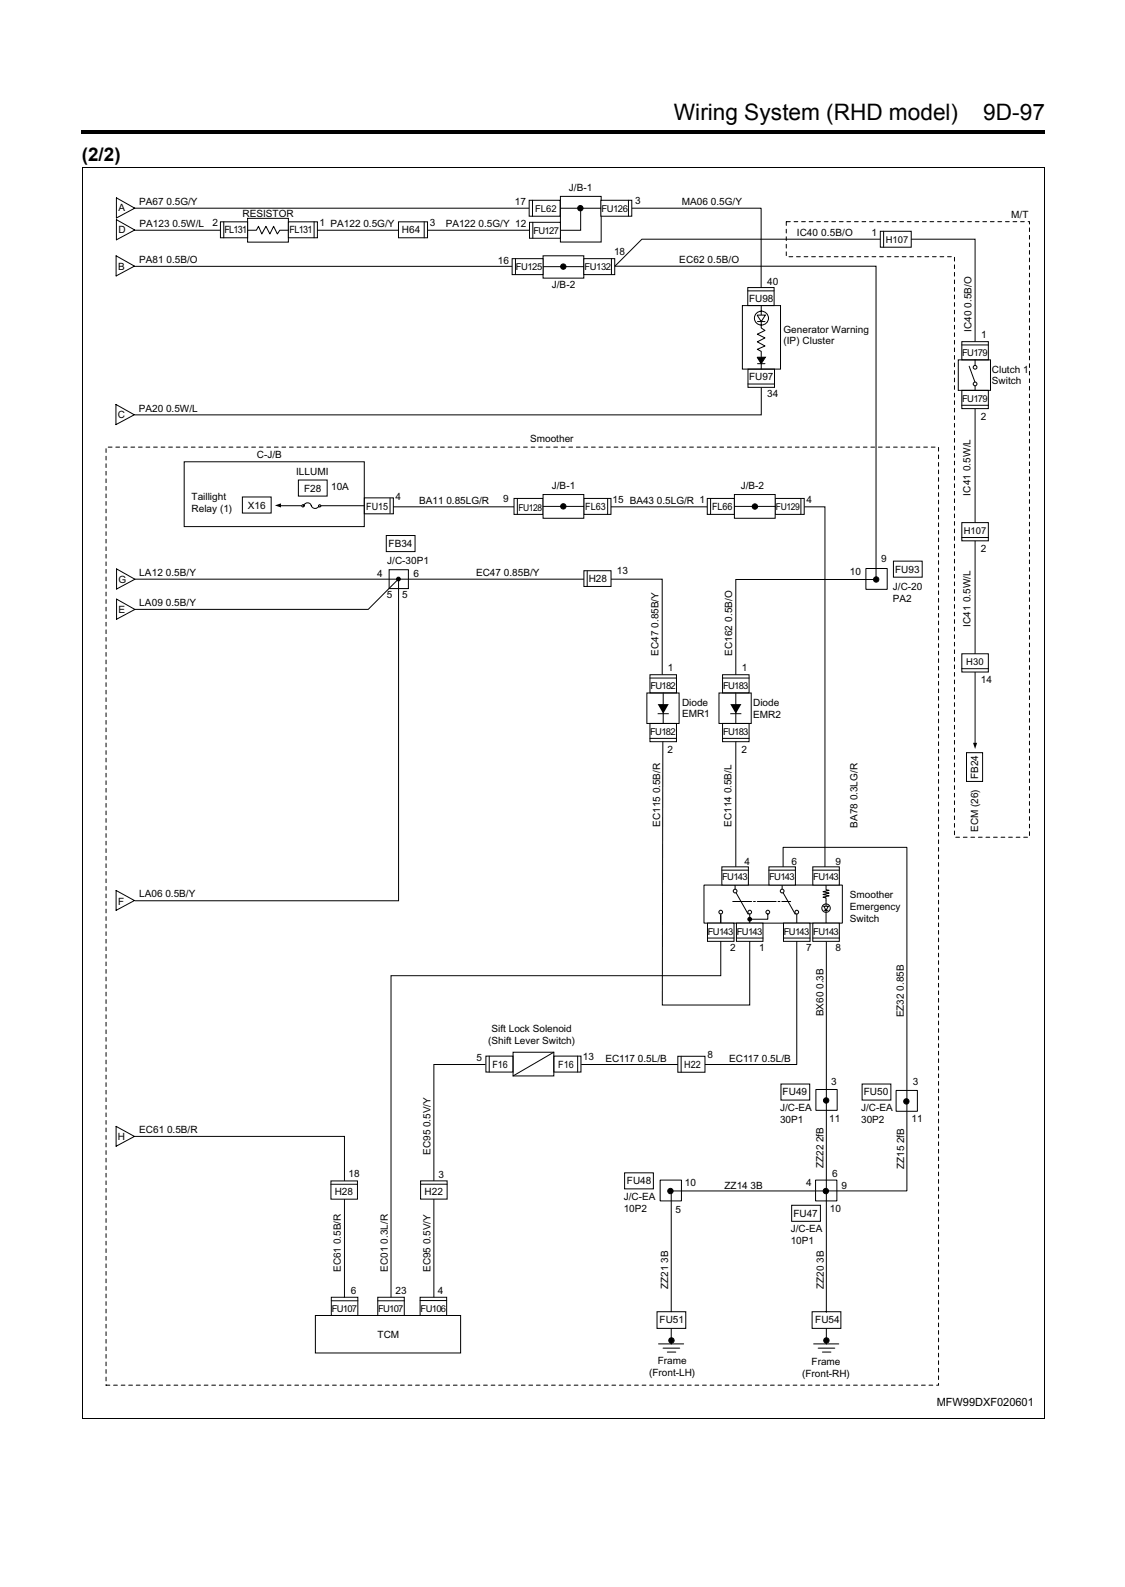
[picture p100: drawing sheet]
<svg xmlns="http://www.w3.org/2000/svg" width="210mm" height="297mm" viewBox="0 0 210 297" stroke-linecap="round" stroke-linejoin="round" font-family="sans-serif">
<defs><g id="words">
<g font-size="4.2">
<text x="125.9" y="22.5">Wiring System (RHD model)</text>
<text x="183.8" y="22.5">9D-97</text>
</g>
<text font-size="3.5" x="15.3" y="30">(2/2)</text>
<text font-size="2.1" x="175.1" y="262.9">MFW99DXF020601</text>
<g font-size="1.9">
<text x="106.3" y="35.7">J/B-1</text>
<text x="22.2" y="39.5">A</text>
<text x="26" y="38.3">PA67 0.5G/Y</text>
<text x="45.3" y="40.5">RESISTOR</text>
<text x="96.2" y="38.3">17</text>
<text x="118.7" y="38.1">3</text>
<text x="127.5" y="38.4">MA06 0.5G/Y</text>
<text x="189" y="40.8">M/T</text>
<text x="22.2" y="43.6">D</text>
<text x="26.1" y="42.4">PA123 0.5W/L</text>
<text x="39.7" y="42.2">2</text>
<text x="41.9" y="43.6">FL131</text>
<text x="54.1" y="43.6">FL131</text>
<text x="59.7" y="42.2">1 PA122 0.5G/Y</text>
<text x="75.1" y="43.6">H64</text>
<text x="80.3" y="42.2">3</text>
<text x="83.3" y="42.4">PA122 0.5G/Y 12</text>
<text x="114.8" y="47.7">18</text>
<text x="148.9" y="44.2">IC40 0.5B/O</text>
<text x="162.9" y="44.1">1</text>
<text x="22.1" y="50.4">B</text>
<text x="26" y="49.1">PA81 0.5B/O</text>
<text x="93.1" y="49.3">16</text>
<text x="103.1" y="53.9">J/B-2</text>
<text x="126.9" y="49.1">EC62 0.5B/O</text>
<text x="143.4" y="53.3">40</text>
<text x="140" y="56.4">FU98</text>
<text x="146.4" y="62.2">Generator Warning</text>
<text x="146.4" y="64.4">(IP) Cluster</text>
<text x="181.6" y="62.1" transform="rotate(-90 181.6 62.1)">IC40 0.5B/O</text>
<text x="183.4" y="63.2">1</text>
<text x="140" y="71.1">FU97</text>
<text x="185.4" y="69.6">Clutch 1</text>
<text x="185.4" y="71.9">Switch</text>
<text x="25.9" y="77">PA20 0.5W/L</text>
<text x="143.4" y="74.3">34</text>
<text x="22" y="78.2">C</text>
<text x="99.1" y="82.7">Smoother</text>
<text x="183.3" y="78.5">2</text>
<text x="48" y="85.7">C-J/B</text>
<text x="55.4" y="88.7">ILLUMI</text>
<text x="35.8" y="93.5">Taillight</text>
<text x="35.8" y="95.7">Relay (1)</text>
<text x="46.3" y="95.1">X16</text>
<text x="56.8" y="91.9">F28</text>
<text x="61.9" y="91.6">10A</text>
<text x="68.5" y="95.3">FU15</text>
<text x="73.9" y="93.5">4</text>
<text x="78.3" y="94.2">BA11 0.85LG/R</text>
<text x="94.1" y="93.8">9</text>
<text x="103.1" y="91.5">J/B-1</text>
<text x="109.4" y="95.4">FL63</text>
<text x="114.5" y="94">15 BA43 0.5LG/R 1</text>
<text x="133.1" y="95.4">FL66</text>
<text x="138.4" y="91.5">J/B-2</text>
<text x="150.7" y="94">4</text>
<text x="181.4" y="92.7" transform="rotate(-90 181.4 92.7)">IC41 0.5W/L</text>
<text x="26" y="107.6">LA12 0.5B/Y</text>
<text x="70.5" y="107.9">4</text>
<text x="72.4" y="105.4">J/C-30P1</text>
<text x="72.6" y="102.3">FB34</text>
<text x="77.3" y="108">6</text>
<text x="89" y="107.7">EC47 0.85B/Y</text>
<text x="115.3" y="107.2">13</text>
<text x="158.8" y="107.5">10</text>
<text x="164.7" y="105.1">9</text>
<text x="167.3" y="107">FU93</text>
<text x="183.3" y="103.1">2</text>
<text x="22.1" y="108.9">G</text>
<text x="26" y="113.3">LA09 0.5B/Y</text>
<text x="72.3" y="111.8">5</text>
<text x="75.2" y="111.8">5</text>
<text x="110" y="108.8">H28</text>
<text x="166.9" y="110.3">J/C-20</text>
<text x="166.9" y="112.5">PA2</text>
<text x="22.1" y="114.6">E</text>
<text x="181.4" y="117.2" transform="rotate(-90 181.4 117.2)">IC41 0.5W/L</text>
<text x="123.1" y="122.6" transform="rotate(-90 123.1 122.6)">EC47 0.85B/Y</text>
<text x="124.8" y="125.5">1</text>
<text x="136.8" y="122.6" transform="rotate(-90 136.8 122.6)">EC162 0.5B/O</text>
<text x="138.7" y="125.5">1</text>
<text x="127.5" y="131.9">Diode</text>
<text x="140.8" y="132">Diode</text>
<text x="183.3" y="127.7">14</text>
<text x="127.5" y="134.1">EMR1</text>
<text x="140.8" y="134.2">EMR2</text>
<text x="124.8" y="140.8">2</text>
<text x="138.6" y="140.8">2</text>
<text x="182.8" y="145.6" transform="rotate(-90 182.8 145.6)">FB24</text>
<text x="123.4" y="154.6" transform="rotate(-90 123.4 154.6)">EC115 0.5B/R</text>
<text x="136.7" y="154.6" transform="rotate(-90 136.7 154.6)">EC114 0.5B/L</text>
<text x="160.3" y="154.7" transform="rotate(-90 160.3 154.7)">BA78 0.3LG/R</text>
<text x="182.8" y="155.6" transform="rotate(-90 182.8 155.6)">ECM (26)</text>
<text x="139.1" y="161.7">4</text>
<text x="147.9" y="161.7">6</text>
<text x="156.1" y="161.7">9</text>
<text x="26" y="167.8">LA06 0.5B/Y</text>
<text x="158.8" y="167.9">Smoother</text>
<text x="22.1" y="169.1">F</text>
<text x="158.8" y="170.1">Emergency</text>
<text x="158.8" y="172.4">Switch</text>
<text x="136.5" y="177.9">2</text>
<text x="141.9" y="177.9">1</text>
<text x="150.7" y="177.9">7</text>
<text x="156.1" y="177.9">8</text>
<text x="153.9" y="190" transform="rotate(-90 153.9 190)">BX60 0.3B</text>
<text x="168.9" y="190.2" transform="rotate(-90 168.9 190.2)">EZ32 0.85B</text>
<text x="91.3" y="195.1">(Shift Lever Switch)</text>
<text x="91.9" y="192.9">Sift Lock Solenoid</text>
<text x="132.2" y="197.8">8</text>
<text x="89.1" y="198.3">5</text>
<text x="92" y="199.6">F16</text>
<text x="104.3" y="199.6">F16</text>
<text x="108.9" y="198.2">13</text>
<text x="113.1" y="198.5">EC117 0.5L/B</text>
<text x="127.9" y="199.6">H22</text>
<text x="136.3" y="198.6">EC117 0.5L/B</text>
<text x="155.3" y="202.8">3</text>
<text x="170.6" y="202.8">3</text>
<text x="145.8" y="207.7">J/C-EA</text>
<text x="145.8" y="209.9">30P1</text>
<text x="146.3" y="204.8">FU49</text>
<text x="155" y="209.7">11</text>
<text x="160.9" y="207.7">J/C-EA</text>
<text x="160.9" y="209.9">30P2</text>
<text x="161.4" y="204.8">FU50</text>
<text x="170.4" y="209.7">11</text>
<text x="22" y="213.1">H</text>
<text x="26" y="211.8">EC61 0.5B/R</text>
<text x="80.5" y="215.9" transform="rotate(-90 80.5 215.9)">EC95 0.5V/Y</text>
<text x="65.2" y="220.1">18</text>
<text x="81.9" y="220.2">3</text>
<text x="117.2" y="221.4">FU48</text>
<text x="128" y="221.7">10</text>
<text x="150.7" y="221.8">4</text>
<text x="153.9" y="218.4" transform="rotate(-90 153.9 218.4)">ZZ22 2fB</text>
<text x="155.5" y="220">6</text>
<text x="169" y="218.6" transform="rotate(-90 169 218.6)">ZZ15 2fB</text>
<text x="62.6" y="223.5">H28</text>
<text x="79.3" y="223.4">H22</text>
<text x="116.6" y="224.3">J/C-EA</text>
<text x="116.6" y="226.5">10P2</text>
<text x="126.3" y="226.7">5</text>
<text x="135.4" y="222.2">ZZ14 3B</text>
<text x="148.3" y="227.5">FU47</text>
<text x="155.1" y="226.5">10</text>
<text x="157.3" y="222.2">9</text>
<text x="147.8" y="230.4">J/C-EA</text>
<text x="147.8" y="232.6">10P1</text>
<text x="63.7" y="237.8" transform="rotate(-90 63.7 237.8)">EC61 0.5B/R</text>
<text x="72.5" y="237.8" transform="rotate(-90 72.5 237.8)">EC01 0.3L/R</text>
<text x="80.5" y="237.8" transform="rotate(-90 80.5 237.8)">EC95 0.5V/Y</text>
<text x="65.6" y="241.9">6</text>
<text x="73.9" y="241.9">23</text>
<text x="81.8" y="241.9">4</text>
<text x="124.9" y="241" transform="rotate(-90 124.9 241)">ZZ21 3B</text>
<text x="154" y="241" transform="rotate(-90 154 241)">ZZ20 3B</text>
<text x="70.6" y="250.1">TCM</text>
<text x="123.3" y="247.4">FU51</text>
<text x="152.4" y="247.4">FU54</text>
<text x="121.3" y="257.2">(Front-LH)</text>
<text x="122.9" y="255">Frame</text>
<text x="149.9" y="257.3">(Front-RH)</text>
<text x="151.7" y="255.1">Frame</text>
</g>
<g font-size="1.8">
<text x="100" y="39.7">FL62</text>
<text x="112.4" y="39.6">FU126</text>
<text x="99.7" y="43.8">FU127</text>
<text x="165.5" y="45.4">H107</text>
<text x="96.4" y="50.5">FU125</text>
<text x="109.3" y="50.5">FU132</text>
<text x="179.8" y="66.5">FU179</text>
<text x="179.8" y="75.1">FU179</text>
<text x="96.9" y="95.5">FU128</text>
<text x="145" y="95.3">FU129</text>
<text x="180.1" y="99.8">H107</text>
<text x="180.6" y="124.3">H30</text>
<text x="121.6" y="128.8">FU182</text>
<text x="135.1" y="128.8">FU183</text>
<text x="121.5" y="137.4">FU182</text>
<text x="135.1" y="137.4">FU183</text>
<text x="135" y="164.6">FU143</text>
<text x="143.8" y="164.6">FU143</text>
<text x="152" y="164.6">FU143</text>
<text x="132.3" y="174.8">FU143 FU143</text>
<text x="146.5" y="174.8">FU143 FU143</text>
<text x="62" y="245.2">FU107</text>
<text x="70.7" y="245.2">FU107</text>
<text x="78.6" y="245.2">FU106</text>
</g>
</g></defs>
<path d="M15.3 24.3h180v.8h-180z" fill="#000"/>
<path d="M18.3 33.2h175.3v230.4h-175.3z" fill="#fff"/>
<path d="M104.7 36.7h7.7v8.5h-7.7z" fill="#fff" stroke="#000" stroke-width=".19"/>
<g fill="none" stroke="#000" stroke-width=".19">
<path d="M25 38.9h73.8M25.2 49.8h70.5M114.9 49.8h48.8v58.5h-26.2v17.9M138.7 57.1h7.2v11.9h-7.2zM139.8 53.8h4.9v3.3h-4.9zM139.8 54.4h4.9M142.3 57.1v4.2l.7 .5-1.5 .7 1.5 .7-1.5 .7 1.5 .8-1.5 .6 .8 .4v3.3M139.8 69h5v3.4h-5zM139.8 71.8h5M141.6 60.1h1.4M142.3 72.6v5h-117.1M52.5 94.5h3.9"/>
<path d="M56.5 94.4h.3v.3h-.3zM56.8 94.5a.71 .71 0 0 1 .7-.5 .71 .71 0 0 1 .7 .5M58.2 94.5a.74 .74 0 0 0 .6 .6 .74 .74 0 0 0 .8-.5M59.6 94.4h.3v.3h-.3zM60 94.5h8M68.1 93.1h5.4v3h-5.4zM72.9 93.2v2.8M73.5 94.8h80.7v67.3M25.2 108.3h98.6v17.8M74.5 108.4v60h-49.3M137.5 138.7v23.4M134.7 175.8v6.6h-61.6v60.1"/>
<path d="M148.9 172.6v26.4h-40.2M25.1 212.5h39.3v30M58.9 245.9h27.2v7h-27.2zM61.9 242.5h5v3.4h-5zM61.9 243.2h5M70.6 242.5h5v3.4h-5zM70.6 243.2h5"/>
<circle cx="142.3" cy="59.5" r="1.31"/>
</g>
<path d="M141.5 58.9h1.5l-.7 1.2z" fill="#fff" stroke="#000" stroke-width=".19"/>
<path d="M141.6 68h1.4M72.7 106.5h3.6v3.5h-3.6zM90.7 199h-9.6v44.1" fill="none" stroke="#000" stroke-width=".19"/>
<path d="M141.5 66.8h1.5l-.7 1.2z" fill="#000" stroke="#000" stroke-width=".19"/>
<circle cx="74.5" cy="108.3" r=".35" fill="#000" stroke="#000" stroke-width=".19"/>
<path d="M78.5 242.5h5v3.4h-5z" fill="#fff" stroke="#000" stroke-width=".19"/>
<path d="M78.5 243.1h5" fill="none" stroke="#000" stroke-width=".19"/>
<path d="M78.6 220.8h5v3.4h-5z" fill="#fff" stroke="#000" stroke-width=".19"/>
<path d="M78.6 221.4h5" fill="none" stroke="#000" stroke-width=".19"/>
<path d="M61.8 220.8h5v3.4h-5z" fill="#fff" stroke="#000" stroke-width=".19"/>
<path d="M61.8 221.4h5" fill="none" stroke="#000" stroke-width=".19"/>
<path d="M135 126.1h5v3.4h-5z" fill="#fff" stroke="#000" stroke-width=".19"/>
<path d="M135 126.8h5" fill="none" stroke="#000" stroke-width=".19"/>
<path d="M135 135.2h5v3.5h-5z" fill="#fff" stroke="#000" stroke-width=".19"/>
<path d="M135 138h5" fill="none" stroke="#000" stroke-width=".19"/>
<path d="M121.5 126.1h4.9v3.4h-4.9z" fill="#fff" stroke="#000" stroke-width=".19"/>
<path d="M121.5 126.8h4.9" fill="none" stroke="#000" stroke-width=".19"/>
<path d="M121.5 135.2h4.9v3.5h-4.9z" fill="#fff" stroke="#000" stroke-width=".19"/>
<path d="M121.5 138h4.9M131.6 165.5h25.8v7.1h-25.8zM134.7 171.1v1.5M140.1 170.9v1.7M146.2 165.5v1.1M148.9 170.9v1.7M154 170.2h.8M154.4 168.4v4.2" fill="none" stroke="#000" stroke-width=".19"/>
<path d="M146.2 166.6l2.4 4.3z" fill="#000" stroke="#000" stroke-width=".19"/>
<path d="M136.9 168.5h10.9" fill="none" stroke="#000" stroke-width=".19" stroke-dasharray="3.5 .4 .4 .4"/>
<path d="M154 169.4h.8l-.4 .8z" fill="#fff" stroke="#000" stroke-width=".19"/>
<g fill="none" stroke="#000" stroke-width=".19">
<path d="M118.1 38.9h24.1v14.8M123.9 138.8l-.1 49.1h16.3v-15.3M134.7 170.9v1.7M137.4 165.5v1.1M143.5 170.9v.9h-3.4M146.4 164.4v-6h23.1v64.2h-15.1M154.4 165.5v.8l.6 .1-1.2 .3 1.2 .3-1.2 .2 1.2 .3-1.2 .2 .6 .2v.5"/>
<circle cx="134.7" cy="170.5" r=".35"/>
<circle cx="143.5" cy="170.5" r=".35"/>
<circle cx="154.4" cy="169.8" r=".79"/>
</g>
<path d="M137.4 166.6l2.4 4.3z" fill="#000" stroke="#000" stroke-width=".19"/>
<circle cx="137.4" cy="166.6" r=".35" fill="#fff" stroke="#000" stroke-width=".19"/>
<circle cx="140.1" cy="170.5" r=".35" fill="none" stroke="#000" stroke-width=".19"/>
<g fill="#fff" stroke="#000" stroke-width=".19">
<circle cx="146.2" cy="166.6" r=".35"/>
<circle cx="148.9" cy="170.5" r=".35"/>
</g>
<path d="M120.9 129.5h6v5.7h-6zM122.9 133.4h2.1M124 129.5v5.7M134.4 129.5h6v5.7h-6zM136.5 133.4h2.1M137.5 129.5v5.7" fill="none" stroke="#000" stroke-width=".19"/>
<path d="M122.9 131.6h2.1l-1 1.8zM136.5 131.6h2.1l-1.1 1.8z" fill="#000"/>
<path d="M90.8 197.4h5.1v3h-5.1z" fill="#fff" stroke="#000" stroke-width=".19"/>
<path d="M91.4 197.4v3" fill="none" stroke="#000" stroke-width=".19"/>
<path d="M103.5 197.4h5.1v3h-5.1z" fill="#fff" stroke="#000" stroke-width=".19"/>
<path d="M95.9 196.7h7.6v4.4h-7.6zM108 197.4v3" fill="none" stroke="#000" stroke-width=".19"/>
<path d="M134.9 162.1h5v3.4h-5z" fill="#fff" stroke="#000" stroke-width=".19"/>
<path d="M134.9 162.7h5" fill="none" stroke="#000" stroke-width=".19"/>
<path d="M143.7 162.1h5v3.4h-5z" fill="#fff" stroke="#000" stroke-width=".19"/>
<path d="M143.7 162.7h5" fill="none" stroke="#000" stroke-width=".19"/>
<path d="M151.9 162.1h5v3.4h-5z" fill="#fff" stroke="#000" stroke-width=".19"/>
<path d="M151.9 162.7h5" fill="none" stroke="#000" stroke-width=".19"/>
<path d="M132.2 172.6h5v3.4h-5z" fill="#fff" stroke="#000" stroke-width=".19"/>
<path d="M132.2 175.4h5" fill="none" stroke="#000" stroke-width=".19"/>
<path d="M137.6 172.6h5v3.4h-5z" fill="#fff" stroke="#000" stroke-width=".19"/>
<path d="M137.6 175.4h5" fill="none" stroke="#000" stroke-width=".19"/>
<path d="M146.4 172.6h5v3.4h-5z" fill="#fff" stroke="#000" stroke-width=".19"/>
<path d="M146.4 175.4h5" fill="none" stroke="#000" stroke-width=".19"/>
<path d="M151.9 172.6h5v3.4h-5z" fill="#fff" stroke="#000" stroke-width=".19"/>
<path d="M151.9 175.4h5" fill="none" stroke="#000" stroke-width=".19"/>
<path d="M126.7 197.5h5.1v3h-5.1z" fill="#fff" stroke="#000" stroke-width=".19"/>
<path d="M34.4 86.3h33.7v12.1h-33.7zM45.3 92.9h5.4v3h-5.4zM55.8 89.7h5.3v3h-5.3zM72.2 100.1h5.4v3h-5.4zM127.3 197.5v3" fill="none" stroke="#000" stroke-width=".19"/>
<path d="M51.4 94.5l1.1-.4v.8z" fill="#000"/>
<circle cx="140.1" cy="171.8" r=".35" fill="#000" stroke="#000" stroke-width=".19"/>
<path d="M109.1 106.7h5.1v2.9h-5.1z" fill="#fff" stroke="#000" stroke-width=".19"/>
<path d="M21.8 37l3.4 1.9-3.4 1.9zM21.7 47.8l3.4 2-3.4 1.8zM21.7 75.6l3.4 1.9-3.4 1.9zM21.8 106.4l3.4 1.9-3.4 1.8zM109.7 106.8v2.8M21.7 166.5l3.4 1.9-3.4 1.8zM21.7 210.6l3.4 1.9-3.4 1.8z" fill="none" stroke="#000" stroke-width=".19"/>
<path d="M132.2 93.2h5.1v3h-5.1z" fill="#fff" stroke="#000" stroke-width=".19"/>
<path d="M132.8 93.2v3" fill="none" stroke="#000" stroke-width=".19"/>
<path d="M144.9 93.2h5.4v3h-5.4z" fill="#fff" stroke="#000" stroke-width=".19"/>
<path d="M149.7 93.2v3" fill="none" stroke="#000" stroke-width=".19"/>
<path d="M137.3 92.5h7.6v4.4h-7.6z" fill="#fff" stroke="#000" stroke-width=".19"/>
<path d="M137.3 94.7h7.6" fill="none" stroke="#000" stroke-width=".19"/>
<path d="M96.1 93.2h5.4v3h-5.4z" fill="#fff" stroke="#000" stroke-width=".19"/>
<path d="M96.7 93.2v3" fill="none" stroke="#000" stroke-width=".19"/>
<path d="M109.1 93.2h5.1v3h-5.1z" fill="#fff" stroke="#000" stroke-width=".19"/>
<path d="M113.6 93.2v3" fill="none" stroke="#000" stroke-width=".19"/>
<path d="M101.5 92.5h7.6v4.4h-7.6z" fill="#fff" stroke="#000" stroke-width=".19"/>
<g fill="none" stroke="#000" stroke-width=".19">
<path d="M101.6 94.7h7.5M167 104.9h5.4v3h-5.4zM154.4 176.1v69.2M116.7 219.3h5.4v3h-5.4zM146 202.7h5.3v3h-5.3zM161.1 202.7h5.4v3h-5.4zM125.5 222.6v22.6M125.6 222.6h28.7M148 225.3h5.3v3h-5.3zM122.8 245.2h5.4v3.1h-5.4zM123.1 251.2h4.7M123.9 252h3.1"/>
<path d="M124.7 252.8h1.6M125.5 248.4v2.8M151.8 245.2h5.4v3.1h-5.4zM152.1 251.2h4.7M152.9 252h3.1M153.7 252.8h1.6M154.4 248.4v2.8"/>
</g>
<circle cx="105.3" cy="94.7" r=".5" fill="#000" stroke="#000" stroke-width=".19"/>
<path d="M98.9 37.4h5.8v3h-5.8z" fill="#fff" stroke="#000" stroke-width=".19"/>
<path d="M99.5 37.4v3" fill="none" stroke="#000" stroke-width=".19"/>
<path d="M112.3 37.4h5.8v3h-5.8z" fill="#fff" stroke="#000" stroke-width=".19"/>
<path d="M117.5 37.4v3" fill="none" stroke="#000" stroke-width=".19"/>
<path d="M101.5 47.8h7.6v4.2h-7.6z" fill="#fff" stroke="#000" stroke-width=".19"/>
<path d="M104.7 38.9h7.6" fill="none" stroke="#000" stroke-width=".19"/>
<path d="M95.7 48.4h5.8v2.9h-5.8z" fill="#fff" stroke="#000" stroke-width=".19"/>
<path d="M96.3 48.4v2.9" fill="none" stroke="#000" stroke-width=".19"/>
<path d="M109.1 48.4h5.8v2.9h-5.8z" fill="#fff" stroke="#000" stroke-width=".19"/>
<path d="M101.6 49.8h7.5M114.3 48.4v2.9M164.5 44.7h-44.5l-5.1 5.1M21.8 112l3.4 1.9-3.4 1.9zM74.5 108.3l-5.7 5.6h-43.6M161.8 106.3h4v3.9h-4zM103.5 196.7l-7.6 4.4M152.5 203.7h4v3.9h-4zM167.5 203.9h4v3.9h-4zM123.4 220.6h4v3.9h-4zM152.4 220.6h4v3.9h-4z" fill="none" stroke="#000" stroke-width=".19"/>
<g fill="#000" stroke="#000" stroke-width=".19">
<circle cx="108.5" cy="38.9" r=".5"/>
<circle cx="105.3" cy="49.8" r=".5"/>
<circle cx="141.1" cy="94.7" r=".5"/>
<circle cx="163.8" cy="108.3" r=".5"/>
<circle cx="154.4" cy="205.7" r=".5"/>
<circle cx="169.4" cy="205.9" r=".5"/>
<circle cx="125.3" cy="222.7" r=".5"/>
<circle cx="154.3" cy="222.7" r=".5"/>
<circle cx="125.5" cy="250.6" r=".5"/>
<circle cx="154.4" cy="250.6" r=".5"/>
</g>
<path d="M19.8 83.6h155.6v175.4h-155.6z" fill="none" stroke="#000" stroke-width=".19" stroke-dasharray=".7"/>
<path d="M164.5 43.2h5.8v3h-5.8z" fill="#fff" stroke="#000" stroke-width=".19"/>
<path d="M165.1 43.2v3M170.3 44.7h11.9v19.2M182.2 76.4v62.5" fill="none" stroke="#000" stroke-width=".19"/>
<path d="M179.8 63.9h4.9v3.4h-4.9z" fill="#fff" stroke="#000" stroke-width=".19"/>
<path d="M179.8 64.5h4.9" fill="none" stroke="#000" stroke-width=".19"/>
<path d="M179.8 73h4.9v3.4h-4.9z" fill="#fff" stroke="#000" stroke-width=".19"/>
<path d="M179.8 75.8h4.9" fill="none" stroke="#000" stroke-width=".19"/>
<path d="M179.8 97.7h4.9v3.4h-4.9z" fill="#fff" stroke="#000" stroke-width=".19"/>
<path d="M179.8 100.5h4.9" fill="none" stroke="#000" stroke-width=".19"/>
<path d="M179.8 122.2h4.9v3.4h-4.9z" fill="#fff" stroke="#000" stroke-width=".19"/>
<path d="M179.1 67.3h6v5.7h-6zM181.1 68.5l1.1 2.9M182.2 67.3v1M182.2 72.1v.9M179.8 125h4.9" fill="none" stroke="#000" stroke-width=".19"/>
<g fill="#fff" stroke="#000" stroke-width=".19">
<circle cx="182.2" cy="68.7" r=".35"/>
<circle cx="182.2" cy="71.8" r=".35"/>
</g>
<path d="M108.5 38.9v4.1h-3.8M21.8 41.1l3.4 1.9-3.4 1.8zM25.3 43h15.9M46.3 40.8h7.6v4.5h-7.6zM46.3 43h1.6l.4-.7 .6 1.4 .8-1.4 .7 1.4 .7-1.4 .7 1.4 .5-.7h1.6M79.9 43h19.1M180.6 140.7h3v5.4h-3z" fill="none" stroke="#000" stroke-width=".19"/>
<path d="M181.9 138.9h.7l-.4 1.1z" fill="#000"/>
<path d="M146.9 41.4h45.5v115.1h-14v-108.5h-31.5z" fill="none" stroke="#000" stroke-width=".19" stroke-dasharray=".7"/>
<path d="M99 41.6h5.7v2.9h-5.7z" fill="#fff" stroke="#000" stroke-width=".19"/>
<path d="M99.6 41.6v2.9" fill="none" stroke="#000" stroke-width=".19"/>
<path d="M41.2 41.5h5.1v3h-5.1z" fill="#fff" stroke="#000" stroke-width=".19"/>
<path d="M41.8 41.5v3" fill="none" stroke="#000" stroke-width=".19"/>
<path d="M53.9 41.5h5.4v3h-5.4z" fill="#fff" stroke="#000" stroke-width=".19"/>
<path d="M58.7 41.5v3" fill="none" stroke="#000" stroke-width=".19"/>
<path d="M74.5 41.5h5.4v3h-5.4z" fill="#fff" stroke="#000" stroke-width=".19"/>
<path d="M15.4 31.3h179.9M15.4 31.2v233.9M195.2 31.3v233.9M59.3 43h15.2M79.3 41.5v3M15.3 265.1h179.9" fill="none" stroke="#000" stroke-width=".19"/>
<use href="#words"/>
</svg>
